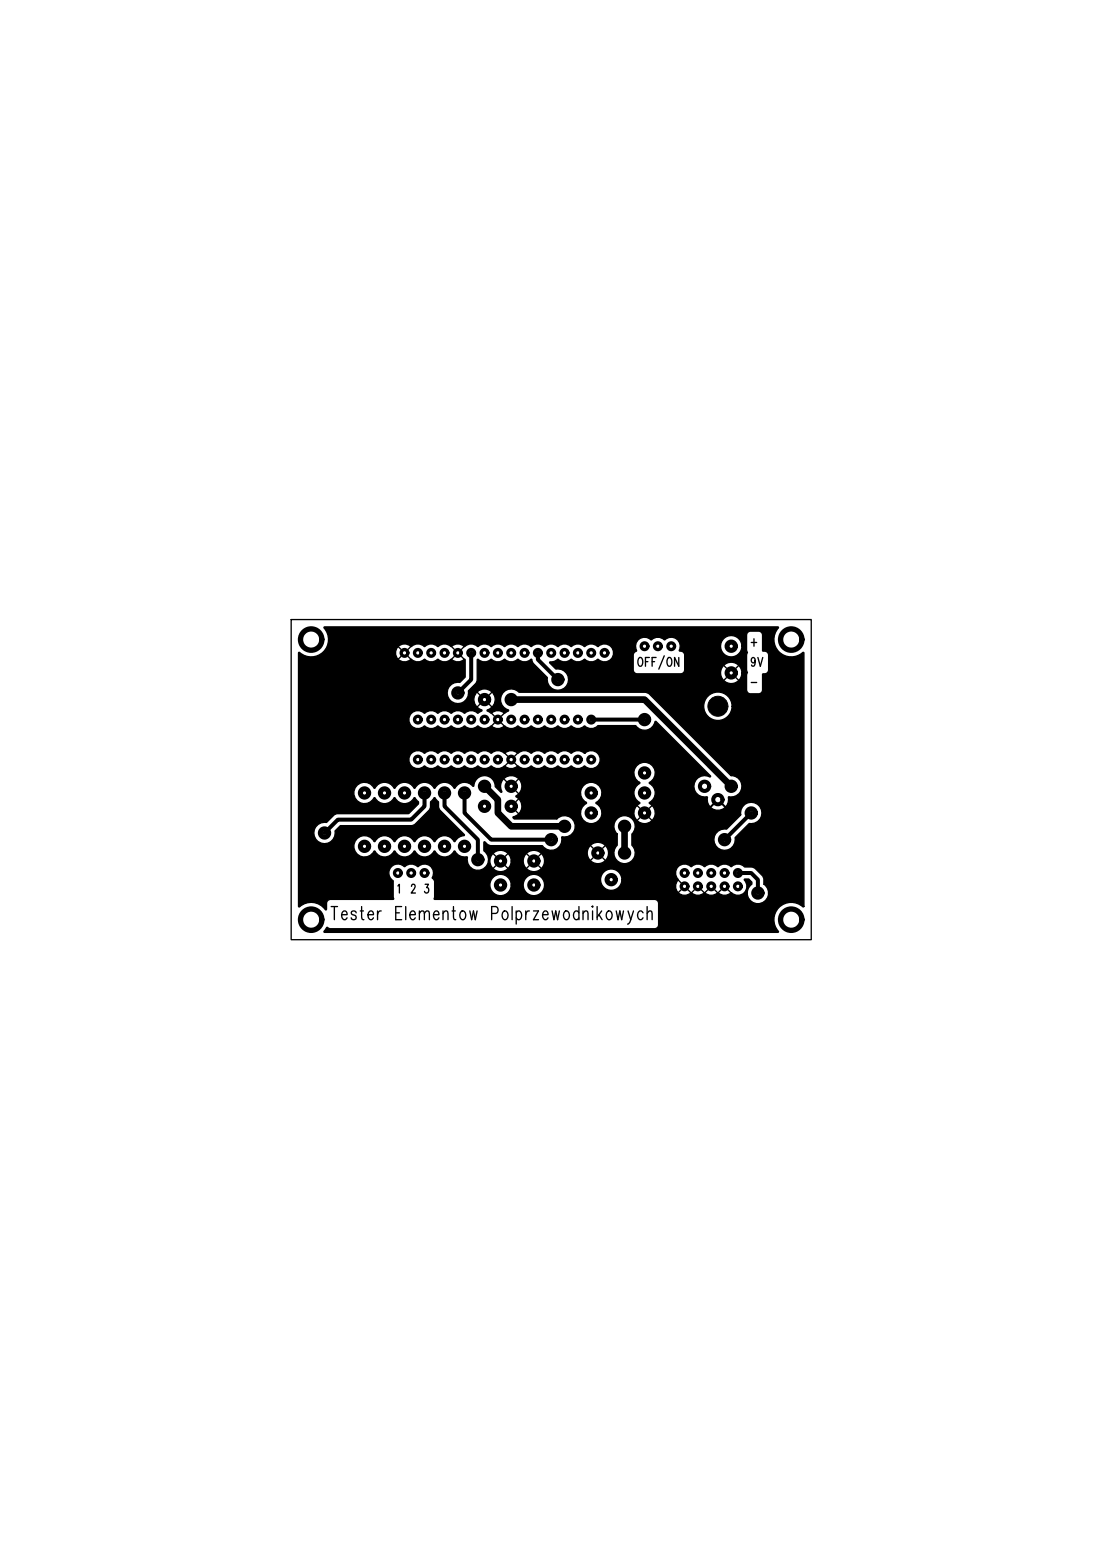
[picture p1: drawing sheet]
<svg xmlns="http://www.w3.org/2000/svg" width="210mm" height="297mm" viewBox="0 0 210 297" stroke-linecap="round" stroke-linejoin="round" font-family="sans-serif">
<defs><g id="words">
<text font-size="12.8" x="125.2" y="176.2">J3</text>
<text font-size="3.8" x="63.1" y="175.1">Tester Elementow Polprzewodnikowych</text>
<g font-size="2.5">
<text x="143.1" y="123">+</text>
<text x="121.5" y="126.9">OFF/ON</text>
<text x="140.2" y="129.4" transform="rotate(-90 140.2 129.4)">J2x2</text>
<text x="143.1" y="126.9">9V</text>
<text x="143.1" y="130.7">-</text>
<text x="93.2" y="134.5" transform="rotate(-90 93.2 134.5)">C1x2</text>
<text x="98.3" y="154.8" transform="rotate(-90 98.3 154.8)">C2x1 C3x2</text>
<text x="137.7" y="153.5" transform="rotate(-90 137.7 153.5)">U2x2</text>
<text x="96.3" y="165.2" transform="rotate(-90 96.3 165.2)">S1x1</text>
<text x="102.6" y="165.2" transform="rotate(-90 102.6 165.2)">S1x2</text>
<text x="114.8" y="163.7" transform="rotate(-90 114.8 163.7)">P1x3</text>
<text x="75.8" y="170">1</text>
<text x="78.3" y="170">2</text>
<text x="80.9" y="170">3</text>
</g>
<g font-size="1.9">
<text x="77.7" y="125.3" transform="rotate(-90 77.7 125.3)">U3x1</text>
<text x="87.9" y="125.3" transform="rotate(-90 87.9 125.3)">U3x5</text>
<text x="95.5" y="138" transform="rotate(-90 95.5 138)">U1x8</text>
<text x="98.1" y="145.6" transform="rotate(-90 98.1 145.6)">U1x22</text>
</g>
</g></defs>
<g fill="none" stroke="#000" stroke-width=".25">
<path d="M55.5 118h99v60.9h-99zM121.3 153.4l.6 .5M121.9 155.7l-.6 .5M123.7 155.7l.5 .5M124.2 153.4l-.5 .5M129.2 167.6l.5 .5M129.7 169.4l-.5 .6M131.1 169.4l.5 .6M132.3 169.4l-.6 .6M133.6 169.4l.5 .6M134.8 169.4l-.5 .6M136.1 169.4l.6 .6"/>
<path d="M137.3 169.4l-.5 .6M138.7 169.4l.5 .6"/>
</g>
<path d="M56.9 124.3v48.4a3.5 3.5 0 0 1 5.2 .6l.1-1.3a.76 .76 0 0 1 .8-.7l11.9-.1v-3.3a3 3 0 0 1-.8-1.9 1.75 1.75 0 0 1 1.1-1.4 1.75 1.75 0 0 1 1.9 .4 1.84 1.84 0 0 1 2.5 0 1.78 1.78 0 0 1 2.3-.1 1.78 1.78 0 0 1 .5 2.3l.2 .2 .2 .5-.1 3.2 .1 .2h41.9a.76 .76 0 0 1 .7 .7v4.1a.76 .76 0 0 1-.7 .7h-61.7l-.7-.2-.6 .8 .1 .1h86.5a3.4 3.4 0 0 1 .1-4.7 3.4 3.4 0 0 1 4.6-.1v-48.5a3.4 3.4 0 0 1-4.6-.1 3.4 3.4 0 0 1-.1-4.7h-86.6a3.4 3.4 0 0 1-.1 4.7 3.4 3.4 0 0 1-4.7 .1zM78.4 143.4a1.78 1.78 0 0 1 2.5 0 1.84 1.84 0 0 1 2.5 0 1.84 1.84 0 0 1 2.5 0 1.84 1.84 0 0 1 2.6 0 1.84 1.84 0 0 1 2.5 0 1.84 1.84 0 0 1 2.6 0 1.84 1.84 0 0 1 2.5 0 1.84 1.84 0 0 1 2.5 0 1.84 1.84 0 0 1 2.6 0 1.84 1.84 0 0 1 2.5 0 1.84 1.84 0 0 1 2.6 0 1.84 1.84 0 0 1 2.5 0 1.84 1.84 0 0 1 2.5 0 1.74 1.74 0 0 1 2.5 0 1.74 1.74 0 0 1 0 2.5 1.74 1.74 0 0 1-2.5-.1 1.84 1.84 0 0 1-2.5 0 1.84 1.84 0 0 1-2.5 0 1.84 1.84 0 0 1-2.6 0 1.84 1.84 0 0 1-2.5 0 1.84 1.84 0 0 1-2.6 0 1.84 1.84 0 0 1-2.5 0 1.84 1.84 0 0 1-2.5 0 1.84 1.84 0 0 1-2.6 0 1.84 1.84 0 0 1-2.5 0 1.84 1.84 0 0 1-2.6 0 1.84 1.84 0 0 1-2.5 0 1.84 1.84 0 0 1-2.5 0 1.73 1.73 0 0 1-2.5 .1 1.73 1.73 0 0 1 0-2.5zM60.3 157.3a2.43 2.43 0 0 1 1.9-.7l1.3-1.3 .9-.4h13.4l1.9-1.8v-.4l-.7-.8a2.16 2.16 0 0 1-3.9 0 2.16 2.16 0 0 1-3.8 0 2.07 2.07 0 0 1-3.1 .7 2.07 2.07 0 0 1 0-3.2 2.07 2.07 0 0 1 3.1 .7 2.16 2.16 0 0 1 3.8 0 2.16 2.16 0 0 1 3.9 0 2.16 2.16 0 0 1 3.8 0 2.16 2.16 0 0 1 3.8 0 2.2 2.2 0 0 1 3.6-.4 2.09 2.09 0 0 1 2.1-2 2.09 2.09 0 0 1 2.1 2.1l1 1h.2a2.06 2.06 0 0 1 .8-2.9 2.06 2.06 0 0 1 2.8 .9 2.06 2.06 0 0 1-.9 2.8 2.13 2.13 0 0 1 1.1 2.2 2.13 2.13 0 0 1-1.7 1.8l.3 .3h8a2.06 2.06 0 0 1 3.5 .9 2.06 2.06 0 0 1-2.5 2.6 2.1 2.1 0 0 1-1.2 2.3 2.1 2.1 0 0 1-2.6-.7h-9.6l-.6-.1-.7-.6-.1 .1v1.5a2.07 2.07 0 0 1-.4 3.7 2.07 2.07 0 0 1-2.8-2.4 2.36 2.36 0 0 1-2.4-1.2 2.16 2.16 0 0 1-3.8 0 2.16 2.16 0 0 1-3.8 0 2.16 2.16 0 0 1-3.9 0 2.16 2.16 0 0 1-3.8 0 2.07 2.07 0 0 1-3.1 .8 2.07 2.07 0 0 1 0-3.3 2.07 2.07 0 0 1 3.1 .8 2.16 2.16 0 0 1 3.8 0 2.16 2.16 0 0 1 3.9 0 2.16 2.16 0 0 1 3.8 0 2.16 2.16 0 0 1 3.8 0 2.66 2.66 0 0 1 1.9-1.3l-4.6-4.7-.3-.5-.1-1.1-.7-.8-.8 .8v1.1l-.3 .5-2.6 2.6-.5 .3h-13.7l-1.1 1a2.04 2.04 0 0 1-2.5 2.4 2.04 2.04 0 0 1-1-3.3zM93.3 163.9a2.05 2.05 0 0 1 4.1 0 2.05 2.05 0 0 1-4.1 0zM93.3 168.5a2.05 2.05 0 0 1 4.1 0 2.05 2.05 0 0 1-4.1 0zM99.7 163.9a2.03 2.03 0 0 1 4 0 2.03 2.03 0 0 1-4 0zM99.7 168.5a2.03 2.03 0 0 1 4 0 2.03 2.03 0 0 1-4 0zM111 149.7a2.06 2.06 0 0 1 3.2 .1 2.06 2.06 0 0 1-.7 3.1 2.07 2.07 0 0 1 .7 3.1 2.07 2.07 0 0 1-3.2 0 2.07 2.07 0 0 1 .7-3.1 2.14 2.14 0 0 1-.7-3.2zM111.8 162.4a2.05 2.05 0 0 1 4.1 0 2.05 2.05 0 0 1-4.1 0zM121.2 145.9a2.06 2.06 0 0 1 3.2 .1 2.06 2.06 0 0 1-.7 3.1 2.16 2.16 0 0 1 0 3.8 2.07 2.07 0 0 1 .7 3.1 2.07 2.07 0 0 1-3.2 0 2.07 2.07 0 0 1 .7-3.1 2.16 2.16 0 0 1 0-3.8 2.14 2.14 0 0 1-.7-3.2zM117.6 155.8a2.05 2.05 0 0 1 2.9 .2 2.05 2.05 0 0 1-.1 2.9v2a2.05 2.05 0 0 1 0 2.9 2.05 2.05 0 0 1-2.9 0 2.05 2.05 0 0 1 .1-2.9v-2a2.12 2.12 0 0 1 0-3.1zM114.4 167.5a2.05 2.05 0 0 1 4.1 0 2.05 2.05 0 0 1-4.1 0zM75.8 123.1a1.78 1.78 0 0 1 2.5 0 1.84 1.84 0 0 1 2.6 0 1.84 1.84 0 0 1 2.5 0 1.84 1.84 0 0 1 2.5 0 1.84 1.84 0 0 1 2.6 0 1.84 1.84 0 0 1 2.5 0 1.84 1.84 0 0 1 2.6 0 1.84 1.84 0 0 1 2.5 0 1.84 1.84 0 0 1 2.5 0 1.84 1.84 0 0 1 2.6 0 1.84 1.84 0 0 1 2.5 0 1.84 1.84 0 0 1 2.6 0 1.84 1.84 0 0 1 2.5 0 1.84 1.84 0 0 1 2.5 0 1.84 1.84 0 0 1 2.6 0 1.74 1.74 0 0 1 2.4 0 1.74 1.74 0 0 1 0 2.5 1.74 1.74 0 0 1-2.4-.1 1.84 1.84 0 0 1-2.6 0 1.84 1.84 0 0 1-2.5 0 1.84 1.84 0 0 1-2.5 0l-.1 .1a1.84 1.84 0 0 1-1.5 .4v.2l1.1 1.2a2.06 2.06 0 0 1 2.5 1.8 2.06 2.06 0 0 1-2.2 2.2 2.06 2.06 0 0 1-1.9-2.4l-2.6-2.6-.3-.8a2.3 2.3 0 0 1-2.6 0l-.1-.1a1.84 1.84 0 0 1-2.5 0 1.84 1.84 0 0 1-2.5 0 1.92 1.92 0 0 1-2.6 0l-.1 4.2-.3 .5-1.3 1.3a2.06 2.06 0 0 1-1.9 2.5 2.06 2.06 0 0 1-2.2-2.2 2.06 2.06 0 0 1 2.4-1.9l1-1-.1-3.4a1.96 1.96 0 0 1-2.6 0 1.84 1.84 0 0 1-2.5 0 1.84 1.84 0 0 1-2.5 0 1.84 1.84 0 0 1-2.6 0 1.73 1.73 0 0 1-2.4 .1 1.73 1.73 0 0 1-.1-2.5zM121.4 122a1.77 1.77 0 0 1 2.6-.2 1.84 1.84 0 0 1 2.6 0 1.77 1.77 0 0 1 2.3-.1 1.77 1.77 0 0 1 .5 2.2l.1 .1a.79 .79 0 0 1 .9 .7v2.8a.76 .76 0 0 1-.7 .8h-8.3a.76 .76 0 0 1-.8-.8v-2.8a.96 .96 0 0 1 .7-.8 1.79 1.79 0 0 1 .1-1.9zM137.2 123a2.05 2.05 0 0 1 4.1 0 2.05 2.05 0 0 1-4.1 0zM137.2 128.1a2.05 2.05 0 0 1 4.1 0 2.05 2.05 0 0 1-4.1 0zM134 134.5a2.71 2.71 0 0 1 5.4 0 2.71 2.71 0 0 1-5.4 0zM78.4 135.8a1.78 1.78 0 0 1 2.5 0 1.84 1.84 0 0 1 2.5 0 1.84 1.84 0 0 1 2.5 0 1.84 1.84 0 0 1 2.6 0 1.84 1.84 0 0 1 2.5 0l.8-.5a2.05 2.05 0 0 1-1.6-2.4 2.05 2.05 0 0 1 2.3-1.7 2.05 2.05 0 0 1 1.8 2.2 2.35 2.35 0 0 1-1.5 1.9l.8 .5a1.84 1.84 0 0 1 2.5 0l.8-.5a2.08 2.08 0 0 1-1.3-3.1 2.08 2.08 0 0 1 3.3-.4h23.9l.5 .1 .5 .3 15.4 15.4a2.08 2.08 0 0 1 2.1 2.3 2.08 2.08 0 0 1-2.5 1.8 2.08 2.08 0 0 1-2.1 2.6 2.08 2.08 0 0 1-2-2.6 2.06 2.06 0 0 1-2.5-2.3 2.06 2.06 0 0 1 3.1-1.5v-.2l-10.5-10.3a2.13 2.13 0 0 1-1.6 1.6 2.13 2.13 0 0 1-2.2-.8h-7.1a1.85 1.85 0 0 1-2.6 0 1.84 1.84 0 0 1-2.5 0 1.84 1.84 0 0 1-2.5 0 1.84 1.84 0 0 1-2.6 0 1.84 1.84 0 0 1-2.5 0 1.84 1.84 0 0 1-2.6 0 1.84 1.84 0 0 1-2.5 0 1.84 1.84 0 0 1-2.5 0 1.84 1.84 0 0 1-2.6 0 1.84 1.84 0 0 1-2.5 0 1.84 1.84 0 0 1-2.6 0 1.84 1.84 0 0 1-2.5 0 1.84 1.84 0 0 1-2.5 0 1.73 1.73 0 0 1-2.5 .1 1.73 1.73 0 0 1 0-2.5zM142.4 120.4l.6-.2h1.5a.76 .76 0 0 1 .7 .7v2.9l.2 .2a.83 .83 0 0 1 1 .7v2.8a.94 .94 0 0 1-1.1 .8l-.1 3.1a.76 .76 0 0 1-.7 .7h-1.5a.76 .76 0 0 1-.8-.7v-2.8a.89 .89 0 0 0 0-1.1v-2.8a.89 .89 0 0 0 0-1v-2.8zM141.7 153.3a2.05 2.05 0 0 1 3.4 1 2.05 2.05 0 0 1-2.4 2.5l-2.6 2.7a2.06 2.06 0 0 1-1.9 2.4 2.06 2.06 0 0 1-2.2-2.2 2.06 2.06 0 0 1 2.4-1.9l2.7-2.6a2.13 2.13 0 0 1 .6-1.9zM129.2 165a1.78 1.78 0 0 1 2.5 0 1.84 1.84 0 0 1 2.5 0 1.84 1.84 0 0 1 2.5 0 1.84 1.84 0 0 1 2.6 0 1.84 1.84 0 0 1 2.6 .1 2.14 2.14 0 0 1 2 .3l1.3 1.3a1.84 1.84 0 0 1 .3 1.7 2.05 2.05 0 0 1 .3 3 2.05 2.05 0 0 1-3-.1 2.05 2.05 0 0 1 .4-3v-.3l-.6-.6h-.8a1.77 1.77 0 0 1 0 2.6 1.77 1.77 0 0 1-2.5 0 1.84 1.84 0 0 1-2.6 0 1.84 1.84 0 0 1-2.5 0 1.84 1.84 0 0 1-2.5 0 1.75 1.75 0 0 1-2.5 0 1.75 1.75 0 0 1 0-2.5l-.1-.1a1.71 1.71 0 0 1 .1-2.4z" fill="#000" stroke="#000" stroke-width=".25"/>
<path d="M97.4 133.2h25.4l16.5 16.5M92.3 149.7l2.5 2.6v2.5l2.6 2.5h10.1M119 157.3v5.1" fill="none" stroke="#000" stroke-width="1.3"/>
<g fill="none" stroke="#000" stroke-width=".76">
<path d="M89.8 124.3v5.1l-2.6 2.5M102.5 124.3v1.3l3.8 3.8M112.6 137h10.2M80.9 151v2.5l-2.6 2.6h-13.9l-2.6 2.5M84.7 151v2.5l6.3 6.4v3.8M88.5 151v3.8l5.1 5.1h11.4M143.1 154.8l-5.1 5.1"/>
<circle cx="134.2" cy="149.7" r=".89"/>
<circle cx="139.3" cy="149.7" r=".89"/>
</g>
<g fill="none" stroke="#000" stroke-width=".95">
<circle cx="87.2" cy="131.9" r=".79"/>
<circle cx="97.4" cy="133.2" r=".79"/>
<circle cx="106.3" cy="129.4" r=".79"/>
<circle cx="122.8" cy="137" r=".79"/>
<circle cx="139.3" cy="123" r=".79"/>
<circle cx="61.8" cy="158.6" r=".79"/>
<circle cx="69.4" cy="151" r=".79"/>
<circle cx="73.2" cy="151" r=".79"/>
<circle cx="77.1" cy="151" r=".79"/>
<circle cx="80.9" cy="151" r=".79"/>
<circle cx="84.7" cy="151" r=".79"/>
<circle cx="88.5" cy="151" r=".79"/>
<circle cx="92.3" cy="149.7" r=".79"/>
<circle cx="92.3" cy="153.5" r=".79"/>
<circle cx="105" cy="159.9" r=".79"/>
<circle cx="107.5" cy="157.3" r=".79"/>
<circle cx="112.6" cy="154.8" r=".79"/>
<circle cx="112.6" cy="151" r=".79"/>
<circle cx="119" cy="157.3" r=".79"/>
<circle cx="122.8" cy="147.2" r=".79"/>
<circle cx="122.8" cy="154.8" r=".79"/>
<circle cx="122.8" cy="151" r=".79"/>
<circle cx="138" cy="159.9" r=".79"/>
<circle cx="143.1" cy="154.8" r=".79"/>
<circle cx="69.4" cy="161.1" r=".79"/>
<circle cx="73.2" cy="161.1" r=".79"/>
<circle cx="77.1" cy="161.1" r=".79"/>
<circle cx="80.9" cy="161.1" r=".79"/>
<circle cx="84.7" cy="161.1" r=".79"/>
<circle cx="88.5" cy="161.1" r=".79"/>
<circle cx="91" cy="163.7" r=".79"/>
<circle cx="95.3" cy="168.5" r=".79"/>
<circle cx="101.7" cy="168.5" r=".79"/>
<circle cx="116.4" cy="167.5" r=".79"/>
<circle cx="119" cy="162.4" r=".79"/>
</g>
<g fill="none" stroke="#000" stroke-width=".63">
<circle cx="79.6" cy="124.3" r=".64"/>
<circle cx="79.6" cy="137" r=".64"/>
<circle cx="82.1" cy="124.3" r=".64"/>
<circle cx="82.1" cy="137" r=".64"/>
<circle cx="84.7" cy="124.3" r=".64"/>
<circle cx="84.7" cy="137" r=".64"/>
<circle cx="87.2" cy="137" r=".64"/>
<circle cx="89.8" cy="124.3" r=".64"/>
<circle cx="89.8" cy="137" r=".64"/>
<circle cx="92.3" cy="124.3" r=".64"/>
<circle cx="92.3" cy="137" r=".64"/>
<circle cx="94.8" cy="124.3" r=".64"/>
<circle cx="97.4" cy="124.3" r=".64"/>
<circle cx="97.4" cy="137" r=".64"/>
<circle cx="99.9" cy="124.3" r=".64"/>
<circle cx="99.9" cy="137" r=".64"/>
<circle cx="102.5" cy="124.3" r=".64"/>
<circle cx="102.5" cy="137" r=".64"/>
<circle cx="105" cy="124.3" r=".64"/>
<circle cx="105" cy="137" r=".64"/>
<circle cx="107.5" cy="124.3" r=".64"/>
<circle cx="107.5" cy="137" r=".64"/>
<circle cx="110.1" cy="124.3" r=".64"/>
<circle cx="110.1" cy="137" r=".64"/>
<circle cx="112.6" cy="124.3" r=".64"/>
<circle cx="112.6" cy="137" r=".64"/>
<circle cx="115.2" cy="124.3" r=".64"/>
<circle cx="122.8" cy="123" r=".64"/>
<circle cx="125.3" cy="123" r=".64"/>
<circle cx="127.9" cy="123" r=".64"/>
<circle cx="79.6" cy="144.6" r=".64"/>
<circle cx="82.1" cy="144.6" r=".64"/>
<circle cx="84.7" cy="144.6" r=".64"/>
<circle cx="87.2" cy="144.6" r=".64"/>
<circle cx="89.8" cy="144.6" r=".64"/>
<circle cx="92.3" cy="144.6" r=".64"/>
<circle cx="94.8" cy="144.6" r=".64"/>
<circle cx="99.9" cy="144.6" r=".64"/>
<circle cx="102.5" cy="144.6" r=".64"/>
<circle cx="105" cy="144.6" r=".64"/>
<circle cx="107.5" cy="144.6" r=".64"/>
<circle cx="110.1" cy="144.6" r=".64"/>
<circle cx="112.6" cy="144.6" r=".64"/>
<circle cx="75.8" cy="166.2" r=".64"/>
<circle cx="78.3" cy="166.2" r=".64"/>
<circle cx="80.9" cy="166.2" r=".64"/>
<circle cx="130.4" cy="168.8" r=".64"/>
<circle cx="130.4" cy="166.2" r=".64"/>
<circle cx="132.9" cy="166.2" r=".64"/>
<circle cx="132.9" cy="168.8" r=".64"/>
<circle cx="135.5" cy="168.8" r=".64"/>
<circle cx="135.5" cy="166.2" r=".64"/>
<circle cx="138" cy="168.8" r=".64"/>
<circle cx="138" cy="166.2" r=".64"/>
<circle cx="140.6" cy="168.8" r=".64"/>
<circle cx="140.6" cy="166.2" r=".64"/>
</g>
<circle cx="136.7" cy="134.5" r="1.91" fill="#000" stroke="#000" stroke-width=".19"/>
<g fill="none" stroke="#000" stroke-width="1">
<circle cx="59.3" cy="121.8" r="2.03"/>
<circle cx="150.7" cy="121.8" r="2.03"/>
<circle cx="59.3" cy="175.1" r="2.03"/>
<circle cx="150.7" cy="175.1" r="2.03"/>
</g>
<use href="#words"/>
</svg>
